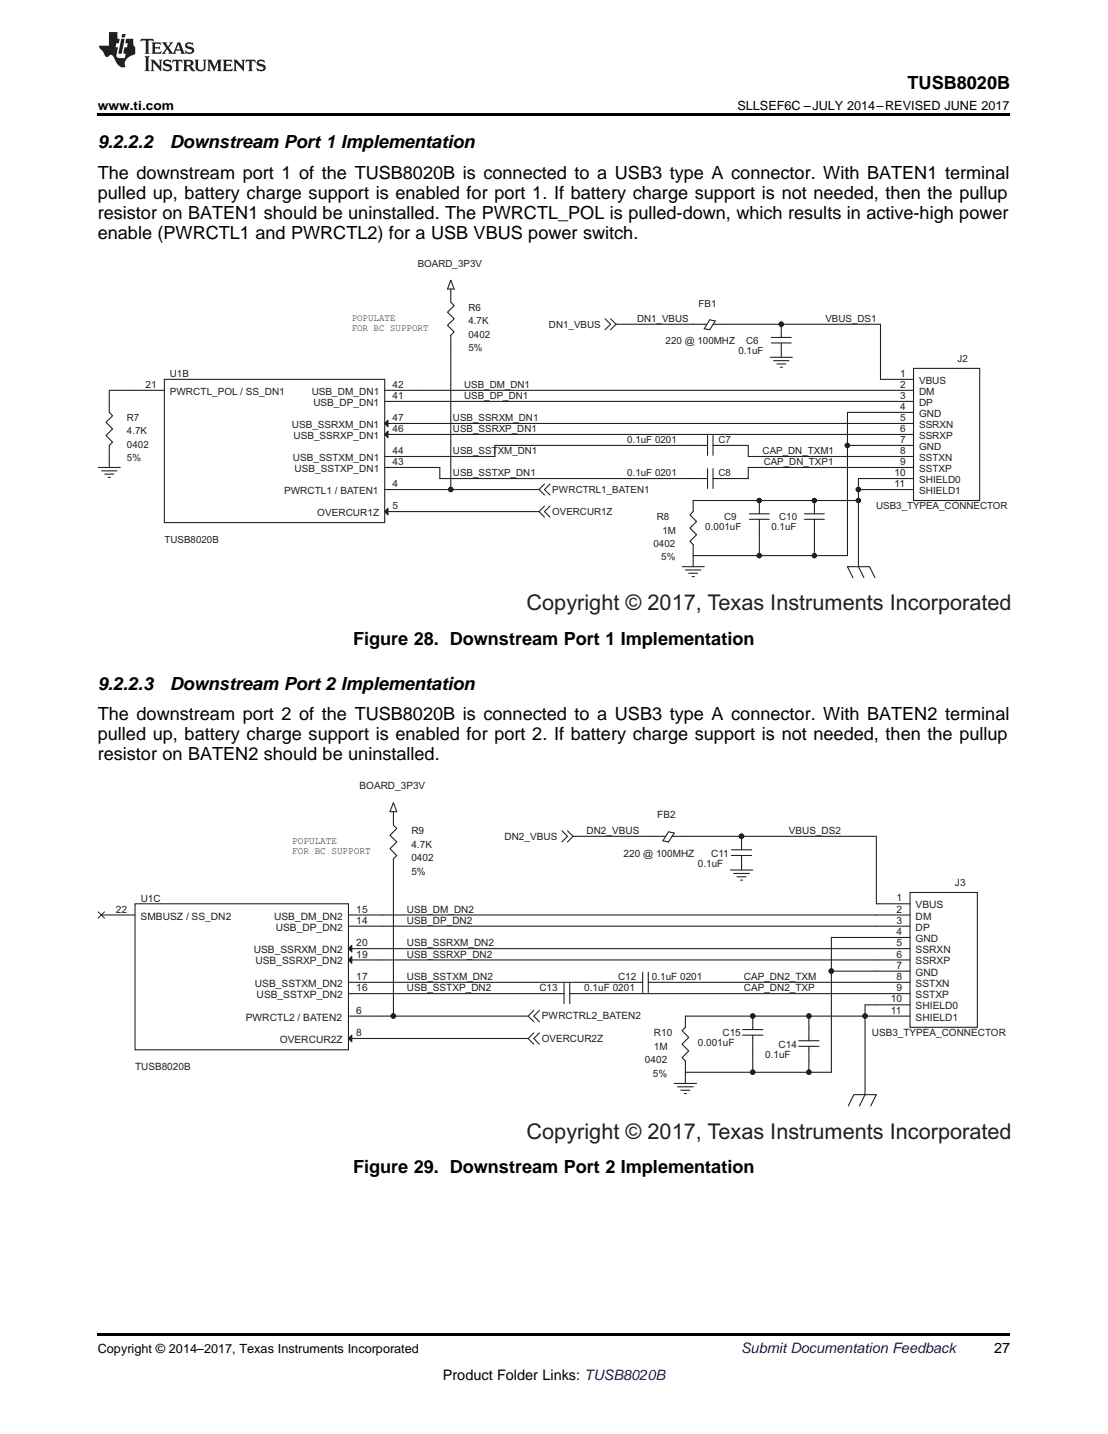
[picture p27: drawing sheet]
<svg xmlns="http://www.w3.org/2000/svg" width="216mm" height="279mm" viewBox="0 0 216 279" stroke-linecap="round" stroke-linejoin="round" font-family="sans-serif">
<defs><g id="words">
<g font-size="4.2" fill="#231f20">
<text x="102.6" y="118.9">Copyright © 2017, Texas Instruments Incorporated</text>
<text x="102.6" y="221.8">Copyright © 2017, Texas Instruments Incorporated</text>
</g>
<g font-size="3.5">
<text x="176.8" y="17.3">TUSB8020B</text>
<text x="19" y="28.9">9.2.2.2</text>
<text x="33.1" y="28.9">Downstream Port 1 Implementation</text>
<text x="19" y="34.9">The downstream port 1 of the TUSB8020B is connected to a USB3 type A connector. With BATEN1 terminal</text>
<text x="19" y="38.8">pulled up, battery charge support is enabled for port 1. If battery charge support is not needed, then the pullup</text>
<text x="19" y="42.7">resistor on BATEN1 should be uninstalled. The PWRCTL_POL is pulled-down, which results in active-high power</text>
<text x="19" y="46.5">enable (PWRCTL1 and PWRCTL2) for a USB VBUS power switch.</text>
<text x="68.8" y="125.6">Figure 28. Downstream Port 1 Implementation</text>
<text x="19" y="134.4">9.2.2.3</text>
<text x="33.1" y="134.4">Downstream Port 2 Implementation</text>
<text x="19" y="140.3">The downstream port 2 of the TUSB8020B is connected to a USB3 type A connector. With BATEN2 terminal</text>
<text x="19" y="144.2">pulled up, battery charge support is enabled for port 2. If battery charge support is not needed, then the pullup</text>
<text x="19" y="148.1">resistor on BATEN2 should be uninstalled.</text>
<text x="68.8" y="228.6">Figure 29. Downstream Port 2 Implementation</text>
</g>
<text font-size="2.8" fill="#0000c8" x="144.4" y="263.6">Submit Documentation Feedback</text>
<g font-size="2.8">
<text x="193.7" y="263.6">27</text>
<text x="86.3" y="268.9">Product Folder Links: TUSB8020B</text>
</g>
<g font-size="2.5">
<text x="19" y="21.4">www.ti.com</text>
<text x="143.7" y="21.4">SLLSEF6C –JULY 2014–REVISED JUNE 2017</text>
<text x="19" y="263.6">Copyright © 2014–2017, Texas Instruments Incorporated</text>
</g>
<g font-size="2" fill="#241f21">
<text x="22.6" y="177.8">22</text>
<text x="27.4" y="179.2">SMBUSZ / SS_DN2</text>
<text x="53.4" y="179.2">USB_DM_DN2</text>
<text x="69.4" y="180">14</text>
<text x="69.4" y="177.8">15</text>
<text x="174.7" y="175.6">1</text>
<text x="174.7" y="177.8">2</text>
<text x="174.7" y="180">3</text>
<text x="178.4" y="177">VBUS</text>
<text x="178.4" y="179.2">DM</text>
<text x="49.4" y="185.7">USB_SSRXM_DN2</text>
<text x="53.7" y="181.3">USB_DP_DN2</text>
<text x="69.4" y="184.4">20</text>
<text x="174.7" y="182.2">4</text>
<text x="174.7" y="184.4">5</text>
<text x="178.4" y="181.3">DP</text>
<text x="178.4" y="183.5">GND</text>
<text x="178.4" y="185.7">SSRXN</text>
<text x="49.8" y="187.9">USB_SSRXP_DN2</text>
<text x="69.4" y="186.6">19</text>
<text x="69.4" y="190.9">17</text>
<text x="174.7" y="186.6">6</text>
<text x="174.7" y="188.8">7</text>
<text x="174.7" y="190.9">8</text>
<text x="178.4" y="187.9">SSRXP</text>
<text x="178.4" y="190.1">GND</text>
<text x="49.7" y="192.3">USB_SSTXM_DN2</text>
<text x="50" y="194.5">USB_SSTXP_DN2</text>
<text x="69.4" y="193.1">16</text>
<text x="69.4" y="197.5">6</text>
<text x="173.6" y="195.3">10</text>
<text x="173.6" y="197.5">11</text>
<text x="174.7" y="193.1">9</text>
<text x="178.4" y="192.3">SSTXN</text>
<text x="178.4" y="194.5">SSTXP</text>
<text x="178.4" y="196.7">SHIELD0</text>
<text x="47.9" y="198.9">PWRCTL2 / BATEN2</text>
<text x="54.5" y="203.2">OVERCUR2Z</text>
<text x="69.4" y="201.9">8</text>
<text x="178.4" y="198.9">SHIELD1</text>
</g>
<g font-size="1.9" fill="#241f21">
<text x="81.4" y="52">BOARD_3P3V</text>
<text x="136.1" y="59.7">FB1</text>
<text x="68.5" y="62.6">POPULATE</text>
<text x="68.5" y="64.5">FOR BC SUPPORT</text>
<text x="91.3" y="60.6">R6</text>
<text x="91.3" y="63.2">4.7K</text>
<text x="91.3" y="65.8">0402</text>
<text x="107" y="63.8">DN1_VBUS</text>
<text x="124.1" y="62.7">DN1_VBUS</text>
<text x="160.8" y="62.7">VBUS_DS1</text>
<text x="91.3" y="68.3">5%</text>
<text x="129.7" y="67">220 @ 100MHZ</text>
<text x="143.9" y="69">0.1uF</text>
<text x="145.4" y="67">C6</text>
<text x="186.6" y="70.5">J2</text>
<text x="28.3" y="75.6">21</text>
<text x="33.1" y="76.9">PWRCTL_POL / SS_DN1</text>
<text x="33.1" y="73.5">U1B</text>
<text x="60.7" y="76.9">USB_DM_DN1</text>
<text x="76.5" y="77.8">41</text>
<text x="76.5" y="75.6">42</text>
<text x="90.4" y="75.6">USB_DM_DN1</text>
<text x="90.4" y="77.8">USB_DP_DN1</text>
<text x="175.4" y="73.5">1</text>
<text x="175.4" y="75.6">2</text>
<text x="175.4" y="77.8">3</text>
<text x="179.1" y="74.8">VBUS</text>
<text x="179.1" y="76.9">DM</text>
<text x="24.7" y="82.1">R7</text>
<text x="56.8" y="83.4">USB_SSRXM_DN1</text>
<text x="61.1" y="79.1">USB_DP_DN1</text>
<text x="76.5" y="82.1">47</text>
<text x="88.3" y="82.1">USB_SSRXM_DN1</text>
<text x="175.4" y="79.9">4</text>
<text x="175.4" y="82.1">5</text>
<text x="179.1" y="79.1">DP</text>
<text x="179.1" y="81.2">GND</text>
<text x="179.1" y="83.4">SSRXN</text>
<text x="24.7" y="84.6">4.7K</text>
<text x="24.7" y="87.2">0402</text>
<text x="24.7" y="89.8">5%</text>
<text x="57.1" y="89.8">USB_SSTXM_DN1</text>
<text x="57.2" y="85.5">USB_SSRXP_DN1</text>
<text x="76.5" y="84.2">46</text>
<text x="76.5" y="88.5">44</text>
<text x="88.3" y="84.2">USB_SSRXP_DN1</text>
<text x="88.3" y="88.5">USB_SSTXM_DN1</text>
<text x="122.2" y="86.4">0.1uF 0201</text>
<text x="140" y="86.4">C7</text>
<text x="148.6" y="88.5">CAP_DN_TXM1</text>
<text x="175.4" y="84.2">6</text>
<text x="175.4" y="86.3">7</text>
<text x="175.4" y="88.5">8</text>
<text x="179.1" y="85.5">SSRXP</text>
<text x="179.1" y="87.6">GND</text>
<text x="179.1" y="89.8">SSTXN</text>
<text x="57.4" y="91.9">USB_SSTXP_DN1</text>
<text x="76.5" y="94.9">4</text>
<text x="76.5" y="90.6">43</text>
<text x="88.3" y="92.8">USB_SSTXP_DN1</text>
<text x="122.2" y="92.8">0.1uF 0201</text>
<text x="140" y="92.8">C8</text>
<text x="148.8" y="90.7">CAP_DN_TXP1</text>
<text x="174.3" y="92.8">10</text>
<text x="174.3" y="94.9">11</text>
<text x="175.4" y="90.6">9</text>
<text x="179.1" y="91.9">SSTXP</text>
<text x="179.1" y="94.1">SHIELD0</text>
<text x="55.3" y="96.2">PWRCTL1 / BATEN1</text>
<text x="61.8" y="100.5">OVERCUR1Z</text>
<text x="76.5" y="99.2">5</text>
<text x="107.6" y="96">PWRCTRL1_BATEN1</text>
<text x="107.6" y="100.3">OVERCUR1Z</text>
<text x="128" y="101.4">R8</text>
<text x="141.1" y="101.4">C9</text>
<text x="151.8" y="101.4">C10</text>
<text x="170.7" y="99.2">USB3_TYPEA_CONNECTOR</text>
<text x="179.1" y="96.2">SHIELD1</text>
<text x="32" y="105.7">TUSB8020B</text>
<text x="127.3" y="106.5">0402</text>
<text x="129.1" y="104">1M</text>
<text x="137.4" y="103.3">0.001uF</text>
<text x="150.3" y="103.3">0.1uF</text>
<text x="128.8" y="109.1">5%</text>
<text x="70.1" y="153.8">BOARD_3P3V</text>
<text x="128.1" y="159.5">FB2</text>
<text x="57" y="164.5">POPULATE</text>
<text x="57" y="166.5">FOR BC SUPPORT</text>
<text x="80.2" y="162.5">R9</text>
<text x="80.2" y="165.2">4.7K</text>
<text x="80.2" y="167.8">0402</text>
<text x="98.3" y="163.6">DN2_VBUS</text>
<text x="114.3" y="162.5">DN2_VBUS</text>
<text x="121.5" y="166.9">220 @ 100MHZ</text>
<text x="138.6" y="166.9">C11</text>
<text x="153.7" y="162.5">VBUS_DS2</text>
<text x="80.2" y="170.4">5%</text>
<text x="136" y="168.9">0.1uF</text>
<text x="186.1" y="172.6">J3</text>
<text x="27.4" y="175.7">U1C</text>
<text x="79.3" y="177.8">USB_DM_DN2</text>
<text x="79.3" y="184.4">USB_SSRXM_DN2</text>
<text x="79.3" y="180">USB_DP_DN2</text>
<text x="79.3" y="186.6">USB_SSRXP_DN2</text>
<text x="79.3" y="191">USB_SSTXM_DN2</text>
<text x="120.4" y="191">C12</text>
<text x="127" y="191">0.1uF 0201</text>
<text x="144.9" y="191">CAP_DN2_TXM</text>
<text x="79.3" y="193.2">USB_SSTXP_DN2</text>
<text x="105.1" y="193.2">C13</text>
<text x="113.9" y="193.2">0.1uF 0201</text>
<text x="144.9" y="193.2">CAP_DN2_TXP</text>
<text x="105.5" y="203">OVERCUR2Z</text>
<text x="105.5" y="198.6">PWRCTRL2_BATEN2</text>
<text x="127.4" y="201.9">R10</text>
<text x="136" y="203.9">0.001uF</text>
<text x="140.8" y="201.9">C15</text>
<text x="169.9" y="201.9">USB3_TYPEA_CONNECTOR</text>
<text x="26.3" y="208.5">TUSB8020B</text>
<text x="125.7" y="207.2">0402</text>
<text x="127.2" y="209.8">5%</text>
<text x="127.4" y="204.5">1M</text>
<text x="149.1" y="206.1">0.1uF</text>
<text x="151.7" y="204.1">C14</text>
</g>
</g></defs>
<path d="M19 259.7h177.8v.5h-177.8z" fill="#000"/>
<path d="M133.6 198h13.1M168.6 195.8v17.5" fill="none" stroke="#241f21" stroke-width=".21"/>
<circle cx="168.6" cy="198" r=".42" fill="#201f20"/>
<g fill="none" stroke="#241f21" stroke-width=".21">
<path d="M162 189.2h8.8M168.6 198h2.2M170.8 182.7h-8.8v26.2"/>
<circle cx="168.6" cy="198" r=".42"/>
</g>
<circle cx="162" cy="189.2" r=".43" fill="#201f20"/>
<g fill="none" stroke="#241f21" stroke-width=".21">
<path d="M144.5 163h26.3M74.5 187h96.3M74.5 184.8h96.3M113.8 193.6h57M129.2 191.4h41.6M168.6 198h-11v2.2M168.6 195.8h2.2"/>
<circle cx="162" cy="189.2" r=".43"/>
</g>
<circle cx="144.5" cy="162.9" r=".43" fill="#201f20"/>
<g fill="none" stroke="#241f21" stroke-width=".21">
<path d="M74.5 178.3h96.3M74.5 180.5h96.3M157.6 206.7v2.2h-10.9"/>
<circle cx="144.5" cy="162.9" r=".43"/>
</g>
<circle cx="146.7" cy="208.9" r=".42" fill="#201f20"/>
<circle cx="146.7" cy="208.9" r=".42" fill="none" stroke="#241f21" stroke-width=".21"/>
<circle cx="157.6" cy="208.9" r=".42" fill="#201f20"/>
<g fill="none" stroke="#241f21" stroke-width=".21">
<path d="M146.7 198h10.9M146.7 204.5v4.4h-13.1v2.2M157.6 208.9h4.4"/>
<circle cx="157.6" cy="208.9" r=".42"/>
</g>
<circle cx="146.7" cy="198" r=".42" fill="#201f20"/>
<circle cx="146.7" cy="198" r=".42" fill="none" stroke="#241f21" stroke-width=".21"/>
<circle cx="157.6" cy="198" r=".42" fill="#201f20"/>
<g fill="none" stroke="#241f21" stroke-width=".21">
<path d="M76.7 169.5v28.5h26.2M111.7 163h15.3M133.6 163h10.9M170.8 163v13.1M74.5 198h2.2M74.5 191.4h48.1M74.5 193.6h32.8M74.5 202.3h28.4"/>
<circle cx="157.6" cy="198" r=".42"/>
</g>
<circle cx="76.6" cy="198" r=".42" fill="#201f20"/>
<g fill="none" stroke="#241f21" stroke-width=".21">
<path d="M76.7 156.4l.6 1.8h-1.3zM76.7 158.2v.4M19.7 178.3h6.6M26.3 176.1h41.6v28.4h-41.6zM109.5 161.9l1.1 1.1-1.1 1M110.6 161.9l1.1 1.1-1.1 1M127 163h2.6M130.3 162.1l1.1 .2-1.1 1.7-1.1-.2zM133.6 163h-2.7M142.3 169.5h4.4M142.5 166.7h4M142.5 165.6h4"/>
<path d="M143 170.2h3M143.6 170.8h1.8M144.3 171.5h.4M144.5 163v2.6M144.5 166.7v2.8M170.8 176.1h6.5M170.8 178.3h6.5M177.3 173.9h13.1v26.3h-13.1zM67.9 198h6.6M104 196.9l-1.1 1.1 1.1 1.1M105.1 196.9l-1.1 1.1 1.1 1.1M107.3 193.6h2.6"/>
<path d="M109.9 191.6v4M111 193.6h2.8M111 191.6v4M133.6 198v2.2l-.7 .6 1.3 1.3-1.3 1.4 1.3 1.3-1.3 1.3 .7 .6v2.2M146.7 198v2.6M170.8 180.5h6.5M170.8 182.7h6.5M170.8 184.8h6.5M170.8 187h6.5M170.8 189.2h6.5M170.8 191.4h6.5M170.8 193.6h6.5"/>
<path d="M170.8 195.8h6.5M170.8 198h6.5M104 201.3l-1.1 1 1.1 1.2M105.1 201.3l-1.1 1 1.1 1.2M131.4 211.1h4.3M132 211.8h3.1M132.7 212.4h1.7M133.3 213.1h.5M144.7 201.7h3.9M144.7 200.6h3.9M146.7 201.7v2.8M155.6 203.9h4"/>
<path d="M155.6 202.8h4M157.6 200.2v2.6M157.6 203.9v2.8M165.3 215.5l1.1-2.2h4.4l-1.1 2.2M168.6 213.3l-1.1 2.2"/>
<circle cx="76.6" cy="198" r=".42"/>
</g>
<path d="M19.1 177.6l1.3 1.3M20.4 177.6l-1.3 1.3" fill="none" stroke="#241f21" stroke-width=".19"/>
<path d="M67.9 202.3l.6-.6v1.3z" fill="#201f20"/>
<path d="M67.9 178.3h6.6M67.9 180.5h6.6M67.9 193.6h6.6M67.9 191.4h6.6M67.9 202.3l.6-.6v1.3zM67.9 202.3h6.6" fill="none" stroke="#241f21" stroke-width=".21"/>
<path d="M67.9 187l.6-.6v1.3z" fill="#201f20"/>
<path d="M67.9 187l.6-.6v1.3zM67.9 187h6.6" fill="none" stroke="#241f21" stroke-width=".21"/>
<path d="M67.9 184.8l.6-.6v1.3z" fill="#201f20"/>
<path d="M76.7 158.6v2.2l.6 .6-1.3 1.3 1.3 1.3-1.3 1.4 1.3 1.3-.6 .6v2.2M67.9 184.8l.6-.6v1.3zM67.9 184.8h6.6M122.6 191.4h2.6M125.2 189.4v4M126.3 191.4h2.9M126.3 189.4v4" fill="none" stroke="#241f21" stroke-width=".21"/>
<circle cx="168.6" cy="198" r=".42" fill="#201f20"/>
<circle cx="168.6" cy="198" r=".42" fill="none" stroke="#241f21" stroke-width=".21"/>
<circle cx="162" cy="189.2" r=".43" fill="#201f20"/>
<circle cx="162" cy="189.2" r=".43" fill="none" stroke="#241f21" stroke-width=".21"/>
<circle cx="144.5" cy="162.9" r=".43" fill="#201f20"/>
<circle cx="144.5" cy="162.9" r=".43" fill="none" stroke="#241f21" stroke-width=".21"/>
<circle cx="146.7" cy="208.9" r=".42" fill="#201f20"/>
<circle cx="146.7" cy="208.9" r=".42" fill="none" stroke="#241f21" stroke-width=".21"/>
<circle cx="157.6" cy="208.9" r=".42" fill="#201f20"/>
<circle cx="157.6" cy="208.9" r=".42" fill="none" stroke="#241f21" stroke-width=".21"/>
<circle cx="146.7" cy="198" r=".42" fill="#201f20"/>
<circle cx="146.7" cy="198" r=".42" fill="none" stroke="#241f21" stroke-width=".21"/>
<circle cx="157.6" cy="198" r=".42" fill="#201f20"/>
<circle cx="157.6" cy="198" r=".42" fill="none" stroke="#241f21" stroke-width=".21"/>
<circle cx="76.6" cy="198" r=".42" fill="#201f20"/>
<g fill="none" stroke="#241f21" stroke-width=".21">
<path d="M120 63.2h15.1M158.7 97.5h8.6v12.9"/>
<circle cx="76.6" cy="198" r=".42"/>
</g>
<circle cx="167.3" cy="97.5" r=".42" fill="#201f20"/>
<g fill="none" stroke="#241f21" stroke-width=".21">
<path d="M152.2 63.2h19.4M158.7 108.3h6.4"/>
<circle cx="167.3" cy="97.5" r=".42"/>
</g>
<circle cx="152.2" cy="63.2" r=".42" fill="#201f20"/>
<g fill="none" stroke="#241f21" stroke-width=".21">
<path d="M165.1 86.8v21.5"/>
<circle cx="152.2" cy="63.2" r=".42"/>
</g>
<circle cx="165.1" cy="86.8" r=".42" fill="#201f20"/>
<g fill="none" stroke="#241f21" stroke-width=".21">
<path d="M81.4 82.5h90.2M81.4 84.6h90.2M85.7 93.2h49.4M96.4 86.8h38.7M141.5 86.8h4.3v2.1h25.8M165.1 86.8h6.5M165.1 80.3h6.5M167.3 95.4h4.3M167.3 93.2h4.3M171.6 91.1h-25.8v2.1h-4.3M158.7 104v4.3"/>
<circle cx="165.1" cy="86.8" r=".42"/>
</g>
<circle cx="158.7" cy="108.3" r=".41" fill="#201f20"/>
<g fill="none" stroke="#241f21" stroke-width=".21">
<path d="M135.1 108.3v2.1M148 104v4.3"/>
<circle cx="158.7" cy="108.3" r=".41"/>
</g>
<circle cx="147.9" cy="108.3" r=".41" fill="#201f20"/>
<g fill="none" stroke="#241f21" stroke-width=".21">
<path d="M167.3 93.2v4.3M135.1 108.3h23.6"/>
<circle cx="147.9" cy="108.3" r=".41"/>
</g>
<circle cx="167.3" cy="95.4" r=".42" fill="#201f20"/>
<g fill="none" stroke="#241f21" stroke-width=".21">
<path d="M141.5 63.2h10.7M135.1 97.5h23.6M165.1 80.3v6.5"/>
<circle cx="167.3" cy="95.4" r=".42"/>
</g>
<circle cx="158.7" cy="97.5" r=".41" fill="#201f20"/>
<circle cx="158.7" cy="97.5" r=".41" fill="none" stroke="#241f21" stroke-width=".21"/>
<circle cx="147.9" cy="97.5" r=".41" fill="#201f20"/>
<g fill="none" stroke="#241f21" stroke-width=".21">
<path d="M25.6 76.1h-4.3v2.1M81.4 76.1h90.2M81.4 78.2h90.2M87.8 67.5v27.9h17.2M171.6 63.2v10.7M21.3 88.9v2.2M81.4 91.1h4.3v2.1M81.4 95.4h6.4M81.4 99.7h23.6M96.4 86.8v2.1h-15"/>
<circle cx="147.9" cy="97.5" r=".41"/>
</g>
<circle cx="87.8" cy="95.4" r=".42" fill="#201f20"/>
<g fill="none" stroke="#241f21" stroke-width=".21">
<path d="M87.8 54.6l.7 1.7h-1.3zM87.8 56.3v.4M21.3 78.2v2.1l.6 .7-1.2 1.3 1.2 1.3-1.2 1.3 1.2 1.2-.6 .7v2.1M25.6 76.1h6.4M32 73.9h43v27.9h-43zM75 78.2h6.4M75 76.1h6.4M117.9 62.1l1.1 1.1-1.1 1M119 62.1l1 1.1-1 1M150.1 69.6h4.3M150.3 66.8h3.9M150.3 65.8h3.9"/>
<path d="M150.7 70.3h3M151.4 70.9h1.7M152 71.5h.5M152.2 63.2v2.6M152.2 66.8v2.8M19.2 91.1h4.2M19.8 91.7h3M20.4 92.4h1.8M21.1 93h.4M75 91.1h6.4M75 88.9h6.4M106.1 94.3l-1.1 1.1 1.1 1.1"/>
<path d="M106.1 98.6l-1.1 1.1 1.1 1M107.2 94.3l-1.1 1.1 1.1 1.1M107.2 98.6l-1.1 1.1 1.1 1M135.1 86.8h2.8M135.1 93.2h2.8M137.9 84.9v3.8M137.9 91.3v3.9M138.9 86.8h2.6M138.9 93.2h2.6M138.9 84.9v3.8M138.9 91.3v3.9M148 97.5v2.6"/>
<path d="M132.9 110.4h4.3M133.6 111.1h3M134.2 111.7h1.7M134.9 112.3h.4M146 101.2h3.9M146 100.1h3.9M148 101.2v2.8M166.2 112.6l-1.1-2.2h4.3l1.1 2.2M167.3 110.4l1 2.2"/>
<circle cx="87.8" cy="95.4" r=".42"/>
</g>
<path d="M75.6 84v1.3l-.6-.7z" fill="#201f20"/>
<path d="M75 84.6h6.4M75.6 84v1.3l-.6-.7z" fill="none" stroke="#241f21" stroke-width=".21"/>
<path d="M75 82.5l.6-.6v1.2z" fill="#201f20"/>
<path d="M75 82.5l.6-.6v1.2zM75 82.5h6.4M75 95.4h6.4" fill="none" stroke="#241f21" stroke-width=".21"/>
<path d="M75.6 99v1.3l-.6-.6z" fill="#201f20"/>
<g fill="none" stroke="#241f21" stroke-width=".21">
<path d="M87.8 56.7v2.2l.7 .6-1.3 1.3 1.3 1.3-1.3 1.3 1.3 1.3-.7 .6v2.2M137.6 63.2h-2.5M138.3 62.3l1.1 .2-1.1 1.7-1.1-.2zM138.9 63.2h2.6M171.6 73.9h6.4M171.6 76.1h6.4M171.6 78.2h6.4M178 71.8h12.9v25.7h-12.9zM75 99.7h6.4M75.6 99v1.3l-.6-.6zM135.1 97.5v2.2l-.7 .6 1.3 1.3-1.3 1.3 1.3 1.3-1.3 1.3 .7 .6v2.2M158.7 97.5v2.6"/>
<path d="M171.6 80.3h6.4M171.6 82.5h6.4M171.6 84.6h6.4M171.6 86.8h6.4M171.6 88.9h6.4M171.6 91.1h6.4M171.6 93.2h6.4M171.6 95.4h6.4M156.8 101.2h3.8M156.8 100.1h3.8M158.7 101.2v2.8"/>
</g>
<circle cx="167.3" cy="97.5" r=".42" fill="#201f20"/>
<circle cx="167.3" cy="97.5" r=".42" fill="none" stroke="#241f21" stroke-width=".21"/>
<circle cx="152.2" cy="63.2" r=".42" fill="#201f20"/>
<circle cx="152.2" cy="63.2" r=".42" fill="none" stroke="#241f21" stroke-width=".21"/>
<circle cx="165.1" cy="86.8" r=".42" fill="#201f20"/>
<circle cx="165.1" cy="86.8" r=".42" fill="none" stroke="#241f21" stroke-width=".21"/>
<circle cx="158.7" cy="108.3" r=".41" fill="#201f20"/>
<circle cx="158.7" cy="108.3" r=".41" fill="none" stroke="#241f21" stroke-width=".21"/>
<circle cx="147.9" cy="108.3" r=".41" fill="#201f20"/>
<circle cx="147.9" cy="108.3" r=".41" fill="none" stroke="#241f21" stroke-width=".21"/>
<circle cx="167.3" cy="95.4" r=".42" fill="#201f20"/>
<circle cx="167.3" cy="95.4" r=".42" fill="none" stroke="#241f21" stroke-width=".21"/>
<circle cx="158.7" cy="97.5" r=".41" fill="#201f20"/>
<circle cx="158.7" cy="97.5" r=".41" fill="none" stroke="#241f21" stroke-width=".21"/>
<circle cx="147.9" cy="97.5" r=".41" fill="#201f20"/>
<circle cx="147.9" cy="97.5" r=".41" fill="none" stroke="#241f21" stroke-width=".21"/>
<circle cx="87.8" cy="95.4" r=".42" fill="#201f20"/>
<circle cx="87.8" cy="95.4" r=".42" fill="none" stroke="#241f21" stroke-width=".21"/>
<path d="M19 22h177.8v.5h-177.8z" fill="#000"/>
<g fill="#231f20">
<path d="M27.5 7.6l-.1 .5 .4-.2h.6v.1v2.1l-.2 .4h1l-.3-.4v-2.1l.1-.1h.5l.5 .2-.2-.5zM29.5 8.3l.2 .3v1.5l-.2 .4h1.8l.2-.6a1.04 1.04 0 0 1-1.3 .2v-.7h.6l.3 .2v-.6l-.3 .2h-.6v-.5l.2-.2a.96 .96 0 0 1 1 .3l-.2-.5zM31.5 8.3l.9 1.1-.9 1.1h.8l-.2-.2 .5-.7 .4 .7-.2 .2h1.5l-.1-.2 .1-.4h.9l.1 .4-.2 .2h1l-.3-.3-.7-1.9h-.5l-.9 2-.8-1 .9-1h-.8l.1 .3-.3 .5-.4-.6 .2-.2zM34.7 8.6l.4 1h-.7zM36.3 8.4a.63 .63 0 0 0-.2 .7 .63 .63 0 0 0 .6 .4l.6 .2 .1 .2a.75 .75 0 0 1-.7 .4 .75 .75 0 0 1-.6-.5l.1 .7 .1-.1a1.11 1.11 0 0 0 1.5-.6 1.13 1.13 0 0 0-1.2-.8l-.1-.4a1.04 1.04 0 0 1 1.2 .2l-.2-.5-.1 .1-.5-.2zM28.2 10.9l.2 .4v2.2l-.2 .4h1l-.3-.4v-2.2l.3-.4zM29.3 11.6l.3 .4v1.5l-.3 .4h.8l-.2-.4v-1.3l1.5 1.7v-1.9l.2-.4h-.7l.2 .4v.9l-1.1-1.3zM32 11.8a.62 .62 0 0 0-.2 .7 .62 .62 0 0 0 .6 .4l.6 .1 .1 .3a.76 .76 0 0 1-.7 .3 .76 .76 0 0 1-.6-.4l.1 .7 .1-.1a1.11 1.11 0 0 0 1.5-.6 1.13 1.13 0 0 0-1.2-.8l-.1-.4a1.04 1.04 0 0 1 1.2 .2l-.2-.6-.1 .1-.5-.1zM33.7 11.6l-.2 .6a.61 .61 0 0 1 .8-.3v1.6l-.2 .4h.9l-.2-.4v-1.6a.63 .63 0 0 1 .8 .3l-.2-.6zM35.6 11.6l.3 .4v1.5l-.3 .4h1l-.2-.2v-.8l.4 .1 .1 .1a.76 .76 0 0 0 1.2 .7l-1-1a.58 .58 0 0 0 .6-.5 .58 .58 0 0 0-.5-.6zM36.4 11.9h.1a.45 .45 0 0 1 .5 .1 .45 .45 0 0 1 .1 .5l-.7 .2zM37.9 11.6l.2 .2a2.17 2.17 0 0 0 .3 1.9 .99 .99 0 0 0 1.6-.6v-1.1l.2-.4h-.7l.2 .2a1.92 1.92 0 0 1-.2 1.8 .6 .6 0 0 1-.9-.5v-1.1l.2-.4zM40.4 11.6l.2 .4v1.5l-.2 .4h.7l-.2-.4v-1.4l.8 1.8 .8-1.8v1.4l-.2 .4h.9l-.2-.4v-1.5l.2-.4h-.8l-.6 1.5-.6-1.5zM43.4 11.6l.2 .4v1.5l-.2 .4h1.8l.2-.6a1.04 1.04 0 0 1-1.3 .1v-.6h.5l.4 .2v-.6l-.4 .2h-.5v-.6l.2-.1a.96 .96 0 0 1 .9 .3l-.1-.6zM45.5 11.6l.2 .4v1.5l-.2 .4h.7l-.2-.4v-1.3l1.5 1.7v-1.9l.2-.4h-.7l.2 .4v.9l-1.1-1.3zM47.9 11.6l-.1 .6a.61 .61 0 0 1 .8-.3v1.6l-.3 .4h1l-.3-.4 .1-1.6a.63 .63 0 0 1 .7 .3l-.1-.6zM50.2 11.8a.62 .62 0 0 0-.2 .7 .62 .62 0 0 0 .6 .4l.6 .1 .2 .3a.76 .76 0 0 1-.8 .3 .76 .76 0 0 1-.6-.4l.1 .7 .2-.1a1.11 1.11 0 0 0 1.5-.6 1.13 1.13 0 0 0-1.3-.8l-.1-.4a1.04 1.04 0 0 1 1.2 .2l-.1-.6-.2 .1-.5-.1z"/>
<path d="M21.2 6.3v2.6h-1.9l.1 .4 .7 .9a.91 .91 0 0 0 1 .8 .56 .56 0 0 1 .5-.3 .56 .56 0 0 1 .5 .3l.4 .8a1.53 1.53 0 0 0 1.9 1.2 1.54 1.54 0 0 1 1-2.1l.9-.3v-1.4a1.52 1.52 0 0 1-.3-1.6h-1.4l-.2 .8h.5l-.2 .8h-.4l-.2 1v.2l.4 .1-.2 .8a1.93 1.93 0 0 1-1.6-.3l.3-1.8h-.5l.2-.8h.4l.2-.8h-.4v-1.3zM23.6 7.6l-.6 2.9h.7l.6-2.9zM23.8 6.6l-.1 .7h.6l.2-.7z"/>
</g>
<use href="#words"/>
</svg>
